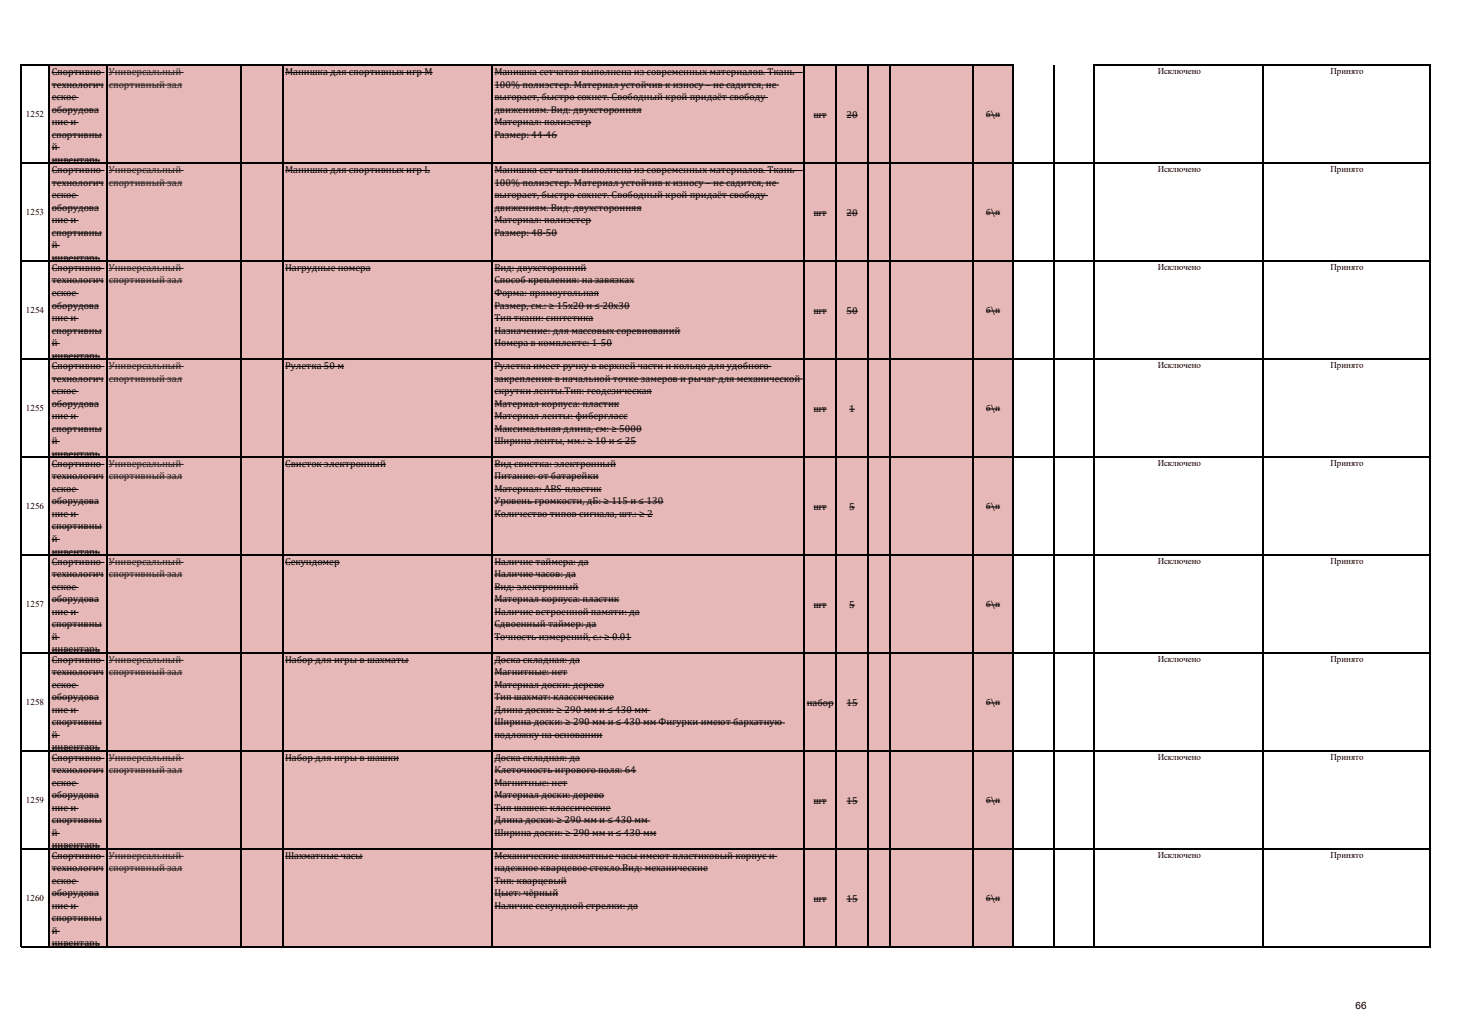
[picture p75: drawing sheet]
<svg xmlns="http://www.w3.org/2000/svg" width="297mm" height="210mm" viewBox="0 0 297 210" stroke-linecap="round" stroke-linejoin="round" font-family="sans-serif">
<defs><g id="words">
<g font-size="2">
<text x="10.5" y="15.2">Спортивно-</text>
<text x="10.5" y="17.8">технологич</text>
<text x="57.9" y="15.2">Манишка для спортивных игр M</text>
<text x="100.4" y="15.2">Манишка сетчатая выполнена из современных материалов. Ткань -</text>
<text x="100.4" y="17.8">100% полиэстер. Материал устойчив к износу – не садится, не</text>
<text x="10.5" y="20.3">еское</text>
<text x="10.5" y="22.9">оборудова</text>
<text x="100.4" y="20.3">выгорает, быстро сохнет. Свободный крой придаёт свободу</text>
<text x="100.4" y="22.9">движениям. Вид: двухсторонняя</text>
<text x="165.3" y="23.9">шт</text>
<text x="172" y="23.9">20</text>
<text x="10.5" y="25.4">ние и</text>
<text x="10.5" y="27.9">спортивны</text>
<text x="100.4" y="25.4">Материал: полиэстер</text>
<text x="100.4" y="27.9">Размер: 44-46</text>
<text x="10.5" y="30.5">й</text>
<text x="10.5" y="33">инвентарь</text>
<text x="10.5" y="35.1">Спортивно-</text>
<text x="57.9" y="35.1">Манишка для спортивных игр L</text>
<text x="100.4" y="35.1">Манишка сетчатая выполнена из современных материалов. Ткань -</text>
<text x="10.5" y="37.7">технологич</text>
<text x="10.5" y="40.2">еское</text>
<text x="100.4" y="37.7">100% полиэстер. Материал устойчив к износу – не садится, не</text>
<text x="100.4" y="40.2">выгорает, быстро сохнет. Свободный крой придаёт свободу</text>
<text x="10.5" y="42.8">оборудова</text>
<text x="10.5" y="45.3">ние и</text>
<text x="10.5" y="47.8">спортивны</text>
<text x="100.4" y="42.8">движениям. Вид: двухсторонняя</text>
<text x="100.4" y="45.3">Материал: полиэстер</text>
<text x="100.4" y="47.8">Размер: 48-50</text>
<text x="165.3" y="43.8">шт</text>
<text x="172" y="43.8">20</text>
<text x="10.5" y="50.4">й</text>
<text x="10.5" y="52.9">инвентарь</text>
<text x="10.5" y="55">Спортивно-</text>
<text x="10.5" y="57.6">технологич</text>
<text x="57.9" y="55">Нагрудные номера</text>
<text x="100.4" y="55">Вид: двухсторонний</text>
<text x="100.4" y="57.6">Способ крепления: на завязках</text>
<text x="10.5" y="60.1">еское</text>
<text x="10.5" y="62.7">оборудова</text>
<text x="10.5" y="65.2">ние и</text>
<text x="100.4" y="60.1">Форма: прямоугольная</text>
<text x="100.4" y="62.7">Размер, см.: ≥ 15х20 и ≤ 20х30</text>
<text x="100.4" y="65.2">Тип ткани: синтетика</text>
<text x="165.3" y="63.7">шт</text>
<text x="172" y="63.7">50</text>
<text x="10.5" y="67.8">спортивны</text>
<text x="10.5" y="70.3">й</text>
<text x="100.4" y="67.8">Назначение: для массовых соревнований</text>
<text x="100.4" y="70.3">Номера в комплекте: 1-50</text>
<text x="10.5" y="72.8">инвентарь</text>
<text x="10.5" y="74.9">Спортивно-</text>
<text x="10.5" y="77.5">технологич</text>
<text x="57.9" y="74.9">Рулетка 50 м</text>
<text x="100.4" y="74.9">Рулетка имеет ручку в верхней части и кольцо для удобного</text>
<text x="100.4" y="77.5">закрепления в начальной точке замеров и рычаг для механической</text>
<text x="10.5" y="80">еское</text>
<text x="10.5" y="82.6">оборудова</text>
<text x="100.4" y="80">скрутки ленты.Тип: геодезическая</text>
<text x="100.4" y="82.6">Материал корпуса: пластик</text>
<text x="165.3" y="83.6">шт</text>
<text x="172.5" y="83.6">1</text>
<text x="10.5" y="85.1">ние и</text>
<text x="10.5" y="87.6">спортивны</text>
<text x="100.4" y="85.1">Материал ленты: фибергласс</text>
<text x="100.4" y="87.6">Максимальная длина, см: ≥ 5000</text>
<text x="10.5" y="90.2">й</text>
<text x="10.5" y="92.7">инвентарь</text>
<text x="10.5" y="94.8">Спортивно-</text>
<text x="57.9" y="94.8">Свисток электронный</text>
<text x="100.4" y="90.2">Ширина ленты, мм.: ≥ 10 и ≤ 25</text>
<text x="100.4" y="94.8">Вид свистка: электронный</text>
<text x="10.5" y="97.4">технологич</text>
<text x="10.5" y="99.9">еское</text>
<text x="100.4" y="97.4">Питание: от батарейки</text>
<text x="100.4" y="99.9">Материал: АВS-пластик</text>
<text x="10.5" y="102.5">оборудова</text>
<text x="10.5" y="105">ние и</text>
<text x="10.5" y="107.5">спортивны</text>
<text x="100.4" y="102.5">Уровень громкости, дБ: ≥ 115 и ≤ 130</text>
<text x="100.4" y="105">Количество типов сигнала, шт.: ≥ 2</text>
<text x="165.3" y="103.5">шт</text>
<text x="172.5" y="103.5">5</text>
<text x="10.5" y="110.1">й</text>
<text x="10.5" y="112.6">инвентарь</text>
<text x="10.5" y="114.7">Спортивно-</text>
<text x="10.5" y="117.3">технологич</text>
<text x="10.5" y="119.8">еское</text>
<text x="57.9" y="114.7">Секундомер</text>
<text x="100.4" y="114.7">Наличие таймера: да</text>
<text x="100.4" y="117.3">Наличие часов: да</text>
<text x="100.4" y="119.8">Вид: электронный</text>
<text x="10.5" y="122.4">оборудова</text>
<text x="10.5" y="124.9">ние и</text>
<text x="100.4" y="122.4">Материал корпуса: пластик</text>
<text x="100.4" y="124.9">Наличие встроенной памяти: да</text>
<text x="165.3" y="123.4">шт</text>
<text x="172.5" y="123.4">5</text>
<text x="10.5" y="127.4">спортивны</text>
<text x="10.5" y="130">й</text>
<text x="100.4" y="127.4">Сдвоенный таймер: да</text>
<text x="100.4" y="130">Точность измерений, с.: ≥ 0.01</text>
<text x="10.5" y="132.5">инвентарь</text>
<text x="10.5" y="134.6">Спортивно-</text>
<text x="10.5" y="137.2">технологич</text>
<text x="57.9" y="134.6">Набор для игры в шахматы</text>
<text x="100.4" y="134.6">Доска складная: да</text>
<text x="100.4" y="137.2">Магнитные: нет</text>
<text x="10.5" y="139.7">еское</text>
<text x="10.5" y="142.3">оборудова</text>
<text x="100.4" y="139.7">Материал доски: дерево</text>
<text x="100.4" y="142.3">Тип шахмат: классические</text>
<text x="163.9" y="143.3">набор</text>
<text x="172" y="143.3">15</text>
<text x="10.5" y="144.8">ние и</text>
<text x="10.5" y="147.3">спортивны</text>
<text x="10.5" y="149.9">й</text>
<text x="100.4" y="144.8">Длина доски: ≥ 290 мм и ≤ 430 мм</text>
<text x="100.4" y="147.3">Ширина доски: ≥ 290 мм и ≤ 430 мм Фигурки имеют бархатную</text>
<text x="100.4" y="149.9">подложку на основании</text>
<text x="10.5" y="152.4">инвентарь</text>
<text x="10.5" y="154.5">Спортивно-</text>
<text x="57.9" y="154.5">Набор для игры в шашки</text>
<text x="100.4" y="154.5">Доска складная: да</text>
<text x="10.5" y="157.1">технологич</text>
<text x="10.5" y="159.6">еское</text>
<text x="100.4" y="157.1">Клеточность игрового поля: 64</text>
<text x="100.4" y="159.6">Магнитные: нет</text>
<text x="10.5" y="162.2">оборудова</text>
<text x="10.5" y="164.7">ние и</text>
<text x="10.5" y="167.3">спортивны</text>
<text x="100.4" y="162.2">Материал доски: дерево</text>
<text x="100.4" y="164.7">Тип шашек: классические</text>
<text x="100.4" y="167.3">Длина доски: ≥ 290 мм и ≤ 430 мм</text>
<text x="165.3" y="163.2">шт</text>
<text x="172" y="163.2">15</text>
<text x="10.5" y="169.8">й</text>
<text x="10.5" y="172.3">инвентарь</text>
<text x="100.4" y="169.8">Ширина доски: ≥ 290 мм и ≤ 430 мм</text>
<text x="10.5" y="174.4">Спортивно-</text>
<text x="10.5" y="177">технологич</text>
<text x="10.5" y="179.5">еское</text>
<text x="57.9" y="174.4">Шахматные часы</text>
<text x="100.4" y="174.4">Механические шахматные часы имеют пластиковый корпус и</text>
<text x="100.4" y="177">надежное кварцевое стекло.Вид: механические</text>
<text x="100.4" y="179.5">Тип: кварцевый</text>
<text x="10.5" y="182.1">оборудова</text>
<text x="10.5" y="184.6">ние и</text>
<text x="100.4" y="182.1">Цыет: чёрный</text>
<text x="100.4" y="184.6">Наличие секундной стрелки: да</text>
<text x="165.3" y="183.1">шт</text>
<text x="172" y="183.1">15</text>
<text x="10.5" y="187.1">спортивны</text>
<text x="10.5" y="189.7">й</text>
<text x="10.5" y="192.2">инвентарь</text>
<text x="275.4" y="205">66</text>
</g>
<g font-size="2" fill="#1f1f1f">
<text x="22.1" y="15.2">Универсальный</text>
<text x="22.1" y="17.8">спортивный зал</text>
<text x="22.1" y="35.1">Универсальный</text>
<text x="22.1" y="37.7">спортивный зал</text>
<text x="22.1" y="55">Универсальный</text>
<text x="22.1" y="57.6">спортивный зал</text>
<text x="22.1" y="74.9">Универсальный</text>
<text x="22.1" y="77.5">спортивный зал</text>
<text x="22.1" y="94.8">Универсальный</text>
<text x="22.1" y="97.4">спортивный зал</text>
<text x="22.1" y="114.7">Универсальный</text>
<text x="22.1" y="117.3">спортивный зал</text>
<text x="22.1" y="134.6">Универсальный</text>
<text x="22.1" y="137.2">спортивный зал</text>
<text x="22.1" y="154.5">Универсальный</text>
<text x="22.1" y="157.1">спортивный зал</text>
<text x="22.1" y="174.4">Универсальный</text>
<text x="22.1" y="177">спортивный зал</text>
</g>
<g font-size="1.8">
<text x="235.2" y="15.1">Исключено</text>
<text x="270.3" y="15.1">Принято</text>
<text x="5.2" y="23.8">1252</text>
<text x="200.3" y="23.8">б\п</text>
<text x="235.2" y="35">Исключено</text>
<text x="270.3" y="35">Принято</text>
<text x="5.2" y="43.7">1253</text>
<text x="200.3" y="43.7">б\п</text>
<text x="235.2" y="54.9">Исключено</text>
<text x="270.3" y="54.9">Принято</text>
<text x="5.2" y="63.6">1254</text>
<text x="200.3" y="63.6">б\п</text>
<text x="235.2" y="74.8">Исключено</text>
<text x="270.3" y="74.8">Принято</text>
<text x="5.2" y="83.5">1255</text>
<text x="200.3" y="83.5">б\п</text>
<text x="235.2" y="94.7">Исключено</text>
<text x="270.3" y="94.7">Принято</text>
<text x="5.2" y="103.4">1256</text>
<text x="200.3" y="103.4">б\п</text>
<text x="235.2" y="114.6">Исключено</text>
<text x="270.3" y="114.6">Принято</text>
<text x="5.2" y="123.3">1257</text>
<text x="200.3" y="123.3">б\п</text>
<text x="235.2" y="134.5">Исключено</text>
<text x="270.3" y="134.5">Принято</text>
<text x="5.2" y="143.2">1258</text>
<text x="200.3" y="143.2">б\п</text>
<text x="235.2" y="154.4">Исключено</text>
<text x="270.3" y="154.4">Принято</text>
<text x="5.2" y="163.1">1259</text>
<text x="200.3" y="163.1">б\п</text>
<text x="235.2" y="174.3">Исключено</text>
<text x="270.3" y="174.3">Принято</text>
<text x="5.2" y="183">1260</text>
<text x="200.3" y="183">б\п</text>
</g>
</g></defs>
<path d="M10 13.3h195.8v179h-195.8z" fill-rule="evenodd" fill="#e6b8b7"/>
<g fill="none" stroke="#000" stroke-width=".2">
<path d="M10.5 14.7h10.7M10.5 17.3h10.6M10.5 19.8h5.5M57.9 14.7h30M100.4 14.7h62.7M100.4 17.3h57.9M100.4 19.8h55.6M10.5 22.4h9.6M10.5 24.9h5.5M10.5 27.4h10.2M10.5 30h1.6M10.5 32.5h9.8"/>
<path d="M10.5 34.6h10.7M10.5 37.2h10.6M10.5 39.7h5.5M57.9 34.6h29.4M100.4 22.4h30M100.4 24.9h19.7M100.4 27.4h12.8M100.4 34.6h62.7M100.4 37.2h57.9M100.4 39.7h55.6M165.3 23.4h2.7M172 23.4h2.3"/>
<path d="M200.3 23.4h2.9M10.5 42.3h9.6M10.5 44.8h5.5M10.5 47.3h10.2M10.5 49.9h1.6M10.5 52.4h9.8M10.5 54.5h10.7M10.5 57.1h10.6M10.5 59.6h5.5M57.9 54.5h17.4M100.4 42.3h30M100.4 44.8h19.7"/>
<path d="M100.4 47.3h12.8M100.4 54.5h18.7M100.4 57.1h28.4M100.4 59.6h21.3M165.3 43.3h2.7M172 43.3h2.3M200.3 43.3h2.9M10.5 62.2h9.6M10.5 64.7h5.5M10.5 67.2h10.2M10.5 69.8h1.6M10.5 72.3h9.8"/>
<path d="M10.5 74.4h10.7M10.5 77h10.6M10.5 79.5h5.5M57.9 74.4h12M100.4 62.2h27.5M100.4 64.7h20.1M100.4 67.2h37.8M100.4 69.8h24M100.4 74.4h56.3M100.4 77h62.7M100.4 79.5h32M165.3 63.2h2.7"/>
<path d="M172 63.2h2.3M200.3 63.2h2.9M10.5 82.1h9.6M10.5 84.6h5.5M10.5 87.1h10.2M10.5 89.7h1.6M10.5 92.2h9.8M10.5 94.3h10.7M10.5 96.9h10.6M10.5 99.4h5.5M57.9 94.3h20.5M100.4 82.1h25.4"/>
<path d="M100.4 84.6h27.1M100.4 87.1h30M100.4 89.7h28.9M100.4 94.3h24.8M100.4 96.9h21.2M100.4 99.4h21.8M165.3 83.1h2.7M172.5 83.1h1.2M200.3 83.1h2.9M10.5 102h9.6M10.5 104.5h5.5M10.5 107h10.2"/>
<path d="M10.5 109.6h1.6M10.5 112.1h9.8M10.5 114.2h10.7M10.5 116.8h10.6M10.5 119.3h5.5M57.9 114.2h11.1M100.4 102h34.4M100.4 104.5h32.2M100.4 114.2h19.2M100.4 116.8h16.6M100.4 119.3h17.1M165.3 103h2.7"/>
<path d="M172.5 103h1.2M200.3 103h2.9M10.5 121.9h9.6M10.5 124.4h5.5M10.5 126.9h10.2M10.5 129.5h1.6M10.5 132h9.8M10.5 134.1h10.7M10.5 136.7h10.6M10.5 139.2h5.5M57.9 134.1h25.2M100.4 121.9h25.4"/>
<path d="M100.4 124.4h29.6M100.4 126.9h20.8M100.4 129.5h27.8M100.4 134.1h17.4M100.4 136.7h14.9M100.4 139.2h22.3M165.3 122.9h2.7M172.5 122.9h1.2M200.3 122.9h2.9M10.5 141.8h9.6M10.5 144.3h5.5M10.5 146.8h10.2"/>
<path d="M10.5 149.4h1.6M10.5 151.9h9.8M10.5 154h10.7M10.5 156.6h10.6M10.5 159.1h5.5M57.9 154h23.2M100.4 141.8h24.3M100.4 144.3h31.7M100.4 146.8h59.1M100.4 149.4h22M100.4 154h17.4M100.4 156.6h28.9"/>
<path d="M100.4 159.1h14.9M163.9 142.8h5.5M172 142.8h2.3M200.3 142.8h2.9M10.5 161.7h9.6M10.5 164.2h5.5M10.5 166.7h10.2M10.5 169.3h1.6M10.5 171.8h9.8M10.5 173.9h10.7M10.5 176.5h10.6M10.5 179h5.5"/>
<path d="M57.9 173.9h15.8M100.4 161.7h22.3M100.4 164.2h23.7M100.4 166.7h31.7M100.4 169.3h33M100.4 173.9h57.5M100.4 176.5h43.4M100.4 179h14.7M165.3 162.7h2.7M172 162.7h2.3M200.3 162.7h2.9M10.5 181.6h9.6"/>
<path d="M10.5 184.1h5.5M10.5 186.6h10.2M10.5 189.2h1.6M10.5 191.7h9.8M100.4 181.6h13M100.4 184.1h29.2M165.3 182.6h2.7M172 182.6h2.3M200.3 182.6h2.9"/>
</g>
<g fill="none" stroke="#1f1f1f" stroke-width=".2">
<path d="M22.1 14.7h15.2M22.1 17.3h14.9M22.1 34.6h15.2M22.1 37.2h14.9M22.1 54.5h15.2M22.1 57.1h14.9M22.1 74.4h15.2M22.1 77h14.9M22.1 94.3h15.2M22.1 96.9h14.9M22.1 114.2h15.2M22.1 116.8h14.9"/>
<path d="M22.1 134.1h15.2M22.1 136.7h14.9M22.1 154h15.2M22.1 156.6h14.9M22.1 173.9h15.2M22.1 176.5h14.9"/>
</g>
<g fill="none" stroke="#000" stroke-width=".21">
<path d="M4.2 13.1v179.3M4.3 13.2h201.6M10.1 13.3v179.1M21.7 13.3v179.1M48.9 13.3v179.1M57.5 13.3v179.1M100 13.3v179.1M163.3 13.3v179.1M169.9 13.3v179.1M176.3 13.3v179.1M180.9 13.3v179.1M197.7 13.3v179.1"/>
<path d="M205.8 13.3v179.1M214 13.2v179.2M222.3 13.1v179.3M222.4 13.2h68.2M256.6 13.3v179.1M290.5 13.3v179.1M4.3 33.1h286.3M4.3 53h286.3M4.3 72.9h286.3M4.3 92.8h286.3M4.3 112.7h286.3M4.3 132.6h286.3"/>
<path d="M4.3 152.5h286.3M4.3 172.4h286.3M4.3 192.3h286.3"/>
</g>
<use href="#words"/>
</svg>
